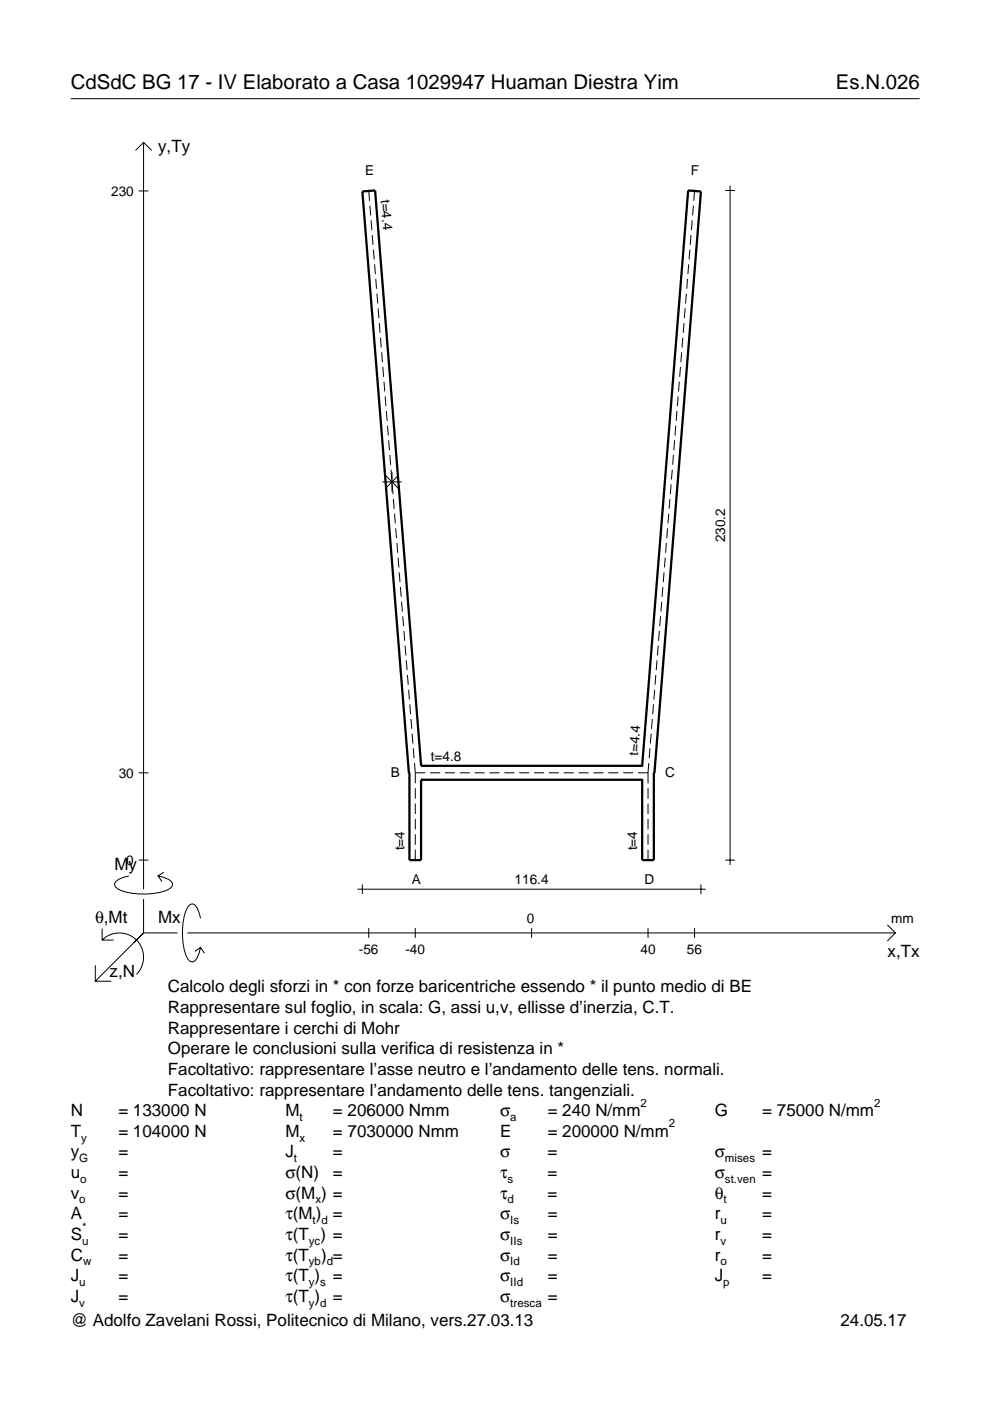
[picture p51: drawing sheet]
<svg xmlns="http://www.w3.org/2000/svg" width="210mm" height="297mm" viewBox="0 0 210 297" stroke-linecap="round" stroke-linejoin="round" font-family="sans-serif">
<defs><g id="words">
<g font-size="4.3">
<text x="15" y="18.9">CdSdC BG 17 - IV Elaborato a Casa 1029947 Huaman Diestra Yim</text>
<text x="177.2" y="18.9">Es.N.026</text>
</g>
<g font-size="3.6">
<text x="33.5" y="32.3">y,Ty</text>
<text x="24.3" y="184.4">My</text>
<text x="20.1" y="195.7">θ,Mt</text>
<text x="33.5" y="195.7">Mx</text>
<text x="188.2" y="203">x,Tx</text>
<text x="23.2" y="207.1">z,N</text>
<text x="35.6" y="210.4">Calcolo degli sforzi in * con forze baricentriche essendo * il punto medio di BE</text>
<text x="35.6" y="214.8">Rappresentare sul foglio, in scala: G, assi u,v, ellisse d’inerzia, C.T.</text>
<text x="35.6" y="219.2">Rappresentare i cerchi di Mohr</text>
<text x="35.6" y="223.5">Operare le conclusioni sulla verifica di resistenza in *</text>
<text x="35.6" y="227.9">Facoltativo: rappresentare l’asse neutro e l’andamento delle tens. normali.</text>
<text x="35.6" y="232.3">Facoltativo: rappresentare l’andamento delle tens. tangenziali.</text>
<text x="15" y="236.7">N</text>
<text x="25.1" y="236.7">= 133000 N</text>
<text x="60.5" y="236.7">M</text>
<text x="70.6" y="236.7">= 206000 Nmm</text>
<text x="106" y="236.7">σ</text>
<text x="116.1" y="236.7">= 240 N/mm</text>
<text x="151.5" y="236.7">G</text>
<text x="161.6" y="236.7">= 75000 N/mm</text>
<text x="15" y="245.4">y</text>
<text x="15" y="241">T</text>
<text x="25.1" y="245.4">=</text>
<text x="25.1" y="241">= 104000 N</text>
<text x="60.5" y="245.4">J</text>
<text x="60.5" y="241">M</text>
<text x="70.6" y="245.4">=</text>
<text x="70.6" y="241">= 7030000 Nmm</text>
<text x="106" y="245.4">σ</text>
<text x="106" y="241">E</text>
<text x="116.1" y="245.4">=</text>
<text x="116.1" y="241">= 200000 N/mm</text>
<text x="151.5" y="245.4">σ</text>
<text x="161.6" y="245.4">=</text>
<text x="15" y="249.8">u</text>
<text x="25.1" y="249.8">=</text>
<text x="60.5" y="249.8">σ(N)</text>
<text x="70.6" y="249.8">=</text>
<text x="106" y="249.8">τ</text>
<text x="116.1" y="249.8">=</text>
<text x="151.5" y="249.8">σ</text>
<text x="161.6" y="249.8">=</text>
<text x="15" y="254.2">v</text>
<text x="25.1" y="254.2">=</text>
<text x="60.5" y="254.2">σ(M ) =</text>
<text x="106" y="254.2">τ</text>
<text x="116.1" y="254.2">=</text>
<text x="151.5" y="254.2">θ</text>
<text x="161.6" y="254.2">=</text>
<text x="15" y="258.5">A</text>
<text x="15" y="262.9">S</text>
<text x="25.1" y="262.9">=</text>
<text x="25.1" y="258.5">=</text>
<text x="60.5" y="262.9">τ(T ) =</text>
<text x="60.5" y="258.5">τ(M ) =</text>
<text x="106" y="258.5">σ</text>
<text x="106" y="262.9">σ</text>
<text x="116.1" y="258.5">=</text>
<text x="116.1" y="262.9">=</text>
<text x="151.5" y="262.9">r</text>
<text x="151.5" y="258.5">r</text>
<text x="161.6" y="262.9">=</text>
<text x="161.6" y="258.5">=</text>
<text x="15" y="267.3">C</text>
<text x="25.1" y="267.3">=</text>
<text x="60.5" y="267.3">τ(T</text>
<text x="68.1" y="267.3">) =</text>
<text x="106" y="267.3">σ</text>
<text x="116.1" y="267.3">=</text>
<text x="151.5" y="267.3">r</text>
<text x="161.6" y="267.3">=</text>
<text x="15" y="271.7">J</text>
<text x="25.1" y="271.7">=</text>
<text x="60.5" y="271.7">τ(T )</text>
<text x="70.6" y="271.7">=</text>
<text x="106" y="271.7">σ</text>
<text x="116.1" y="271.7">=</text>
<text x="151.5" y="271.7">J</text>
<text x="161.6" y="271.7">=</text>
<text x="15" y="276">J</text>
<text x="15" y="281.2">@ Adolfo Zavelani Rossi, Politecnico di Milano, vers.27.03.13</text>
<text x="25.1" y="276">=</text>
<text x="60.5" y="276">τ(T )</text>
<text x="70.6" y="276">=</text>
<text x="106" y="276">σ</text>
<text x="116.1" y="276">=</text>
<text x="178.2" y="281.2">24.05.17</text>
</g>
<g font-size="2.9">
<text x="23.6" y="41.5">230</text>
<text x="77.4" y="37.1">E</text>
<text x="146.5" y="37.1">F</text>
<text x="80.7" y="42.4" transform="rotate(85 80.7 42.4)">t=4.4</text>
<text x="153.8" y="115" transform="rotate(-90 153.8 115)">230.2</text>
<text x="91.3" y="161.3">t=4.8</text>
<text x="135.3" y="160.2" transform="rotate(-85 135.3 160.2)">t=4.4</text>
<text x="25.2" y="164.9">30</text>
<text x="82.9" y="164.8">B</text>
<text x="141.1" y="164.8">C</text>
<text x="26.8" y="183.4">0</text>
<text x="85.8" y="180.3" transform="rotate(-90 85.8 180.3)">t=4</text>
<text x="135.1" y="180.3" transform="rotate(-90 135.1 180.3)">t=4</text>
<text x="87.3" y="187.3">A</text>
<text x="109.1" y="187.5">116.4</text>
<text x="136.6" y="187.3">D</text>
<text x="111.7" y="195.7">0</text>
<text x="189" y="195.7">mm</text>
<text x="76.1" y="202.2">-56</text>
<text x="86" y="202.2">-40</text>
<text x="135.8" y="202.2">40</text>
<text x="145.7" y="202.2">56</text>
</g>
<g font-size="2.4">
<text x="63.5" y="237.7">t</text>
<text x="108.2" y="237.7">a</text>
<text x="135.8" y="234.7">2</text>
<text x="141.8" y="239">2</text>
<text x="185.3" y="234.7">2</text>
<text x="17.2" y="242">y</text>
<text x="63.5" y="242">x</text>
<text x="16.8" y="246.4">G</text>
<text x="17" y="250.8">o</text>
<text x="62.3" y="246.4">t</text>
<text x="107.6" y="250.8">s</text>
<text x="153.7" y="246.4">mises</text>
<text x="153.7" y="250.8">st.ven</text>
<text x="16.8" y="255.2">o</text>
<text x="66.9" y="255.2">x</text>
<text x="107.6" y="255.2">d</text>
<text x="153.4" y="255.2">t</text>
<text x="17.4" y="263.9">u</text>
<text x="17.4" y="260.9">*</text>
<text x="65.5" y="263.9">yc</text>
<text x="66.3" y="259.5">t d</text>
<text x="108.2" y="259.5">Is</text>
<text x="108.2" y="263.9">IIs</text>
<text x="152.7" y="263.9">v</text>
<text x="152.7" y="259.5">u</text>
<text x="17.6" y="268.3">w</text>
<text x="65.5" y="268.3">yb d</text>
<text x="108.2" y="268.3">Id</text>
<text x="152.7" y="268.3">o</text>
<text x="16.8" y="272.7">u</text>
<text x="65.5" y="272.7">y s</text>
<text x="108.2" y="272.7">IId</text>
<text x="153.3" y="272.7">p</text>
<text x="16.8" y="277">v</text>
<text x="65.5" y="277">y d</text>
<text x="108.2" y="277">tresca</text>
</g>
</g></defs>
<g fill="none" stroke="#000" stroke-width=".21">
<path d="M15 20.9h180M28.7 31.9l1.7-1.7 1.8 1.7M30.4 30.2v158.3M154.8 39.4v144M29.4 40.5h2.1M78.2 40.5l.1 2.1M78.4 43.6l.2 2.1M78.7 46.7l.1 2.1M78.9 49.8l.2 2.1M79.2 52.9l.1 2.1M79.4 56l.2 2.1M79.7 59.1l.1 2.1"/>
<path d="M145.8 59.1l-.2 2.1M146 56l-.2 2.1M146.3 52.9l-.2 2.1M146.5 49.8l-.2 2.1M146.8 46.7l-.2 2.1M147 43.6l-.2 2.1M147.3 40.5l-.2 2.1M153.8 40.4h2M79.9 62.3l.2 2M80.2 65.4l.1 2.1M80.4 68.5l.2 2.1M80.7 71.6l.1 2.1"/>
<path d="M80.9 74.7l.2 2.1M81.2 77.8l.1 2.1M144.3 77.8l-.2 2.1M144.5 74.7l-.1 2.1M144.8 71.6l-.2 2.1M145 68.5l-.1 2.1M145.3 65.4l-.2 2.1M145.5 62.3l-.1 2M81.4 80.9l.2 2.1M81.7 84l.1 2.1M81.9 87.1l.2 2.1M82.2 90.2l.1 2.1"/>
<path d="M82.4 93.4l.2 2M82.7 96.5l.1 2M82.9 99.6l.2 2.1M142.5 99.6l-.1 2.1M142.8 96.5l-.2 2M143 93.4l-.1 2M143.3 90.2l-.2 2.1M143.5 87.1l-.1 2.1M143.8 84l-.2 2.1M144 80.9l-.1 2.1M81 102.2h4.2M81.7 100.7l2.9 2.9"/>
<path d="M83.1 100.1v4.1M83.1 102.7l.2 2.1M83.4 105.8l.2 2.1M83.6 108.9l.2 2.1M83.9 112l.2 2.1M84.1 115.1l.2 2.1M84.4 118.2l.2 2.1M84.6 100.7l-2.9 2.9M141 118.2l-.1 2.1M141.3 115.1l-.2 2.1M141.5 112l-.1 2.1M141.8 108.9l-.2 2.1"/>
<path d="M142 105.8l-.1 2.1M142.3 102.7l-.2 2.1M84.6 121.3l.2 2.1M84.9 124.5l.2 2M85.1 127.6l.2 2M85.4 130.7l.2 2.1M85.6 133.8l.2 2.1M85.9 136.9l.2 2.1M139.5 136.9l-.1 2.1M139.8 133.8l-.2 2.1M140 130.7l-.1 2.1M140.3 127.6l-.2 2"/>
<path d="M140.5 124.5l-.1 2M140.8 121.3l-.2 2.1M86.1 140l.2 2.1M86.4 143.1l.2 2.1M86.6 146.2l.2 2.1M86.9 149.3l.1 2.1M87.1 152.4l.2 2.1M87.4 155.6l.1 2M87.6 158.7l.2 2M137.8 158.7l-.2 2M138.1 155.6l-.2 2M138.3 152.4l-.2 2.1"/>
<path d="M138.6 149.3l-.2 2.1M138.8 146.2l-.2 2.1M139 143.1l-.1 2.1M139.3 140l-.2 2.1M29.4 163.9h2.1M87.9 161.8l.1 2.1M88 163.9h2.2M88 163.9v2.2M88 167.1v2.2M88 170.4v2.2M88 173.6v2.3M88 176.9v2.2"/>
<path d="M91.2 163.9h2.1M94.3 163.9h2.2M97.5 163.9h2.1M100.6 163.9h2.2M103.8 163.9h2.1M106.9 163.9h2.2M110.1 163.9h2.1M113.2 163.9h2.2M116.4 163.9h2.1M119.5 163.9h2.1M122.7 163.9h2.1M125.8 163.9h2.1"/>
<path d="M129 163.9h2.1M132.1 163.9h2.1M135.3 163.9h2.1M137.4 163.9v2.2M137.4 167.1v2.2M137.4 170.4v2.2M137.4 173.6v2.3M137.4 176.9v2.2M137.6 161.8l-.2 2.1M21.7 199.3a5.1 5.1 0 0 1 7.2 0 5.1 5.1 0 0 1 0 7.3M21.7 196.9v2.4h2.4M27.3 185.7a3.6 3.6 0 0 0-3 1.7l.1 .5a5.6 5.6 0 0 0 3.8 1.5 13.4 13.4 0 0 0 7.8-1l.5-.5 .1-.5a3.6 3.6 0 0 0-3.1-1.7l.8 1.2"/>
<path d="M29.4 182.4h2.1M30.4 190.6v7.2M30.4 197.8l-10.2 10.2M30.4 197.8h7.2M34.7 184.9l-1.2 .8M39.7 197.8h150.1M42.5 194.7a3.6 3.6 0 0 0-1.7-3.1l-.5 .2a5.7 5.7 0 0 0-1.5 3.7 13.3 13.3 0 0 0 1 7.9l.5 .5 .5 .1a3.6 3.6 0 0 0 1.7-3.1l-1.2 .8M75.8 188.5h73.8M76.8 187.5v2.1M78.2 196.8v2M88 180.1v2.3M88 196.8v2"/>
<path d="M112.7 196.8v2M137.4 180.1v2.3M137.4 196.8v2M147.3 196.8v2M148.6 187.5v2.1M153.8 182.4h2M188.1 196.1l1.7 1.7-1.7 1.7M20.2 204.7v3.3h3.4M42.5 200.9l.8 1.2"/>
</g>
<path d="M86.7 163.9h.1v18.5h2.5v-17.1M89.3 165.3h.1M89.3 165.3h46.9M89.3 162.4h.1M89.3 162.4h46.8M89.3 162.4l-9.8-122-2.7 .2 9.9 123.4M136.1 162.4h.1M136.1 162.4l9.8-122 2.7 .2-9.9 123.4M136.2 165.3h.1M138.7 163.9h-.1v18.5h-2.4v-17.1" fill="none" stroke="#000" stroke-width=".48"/>
<use href="#words"/>
</svg>
